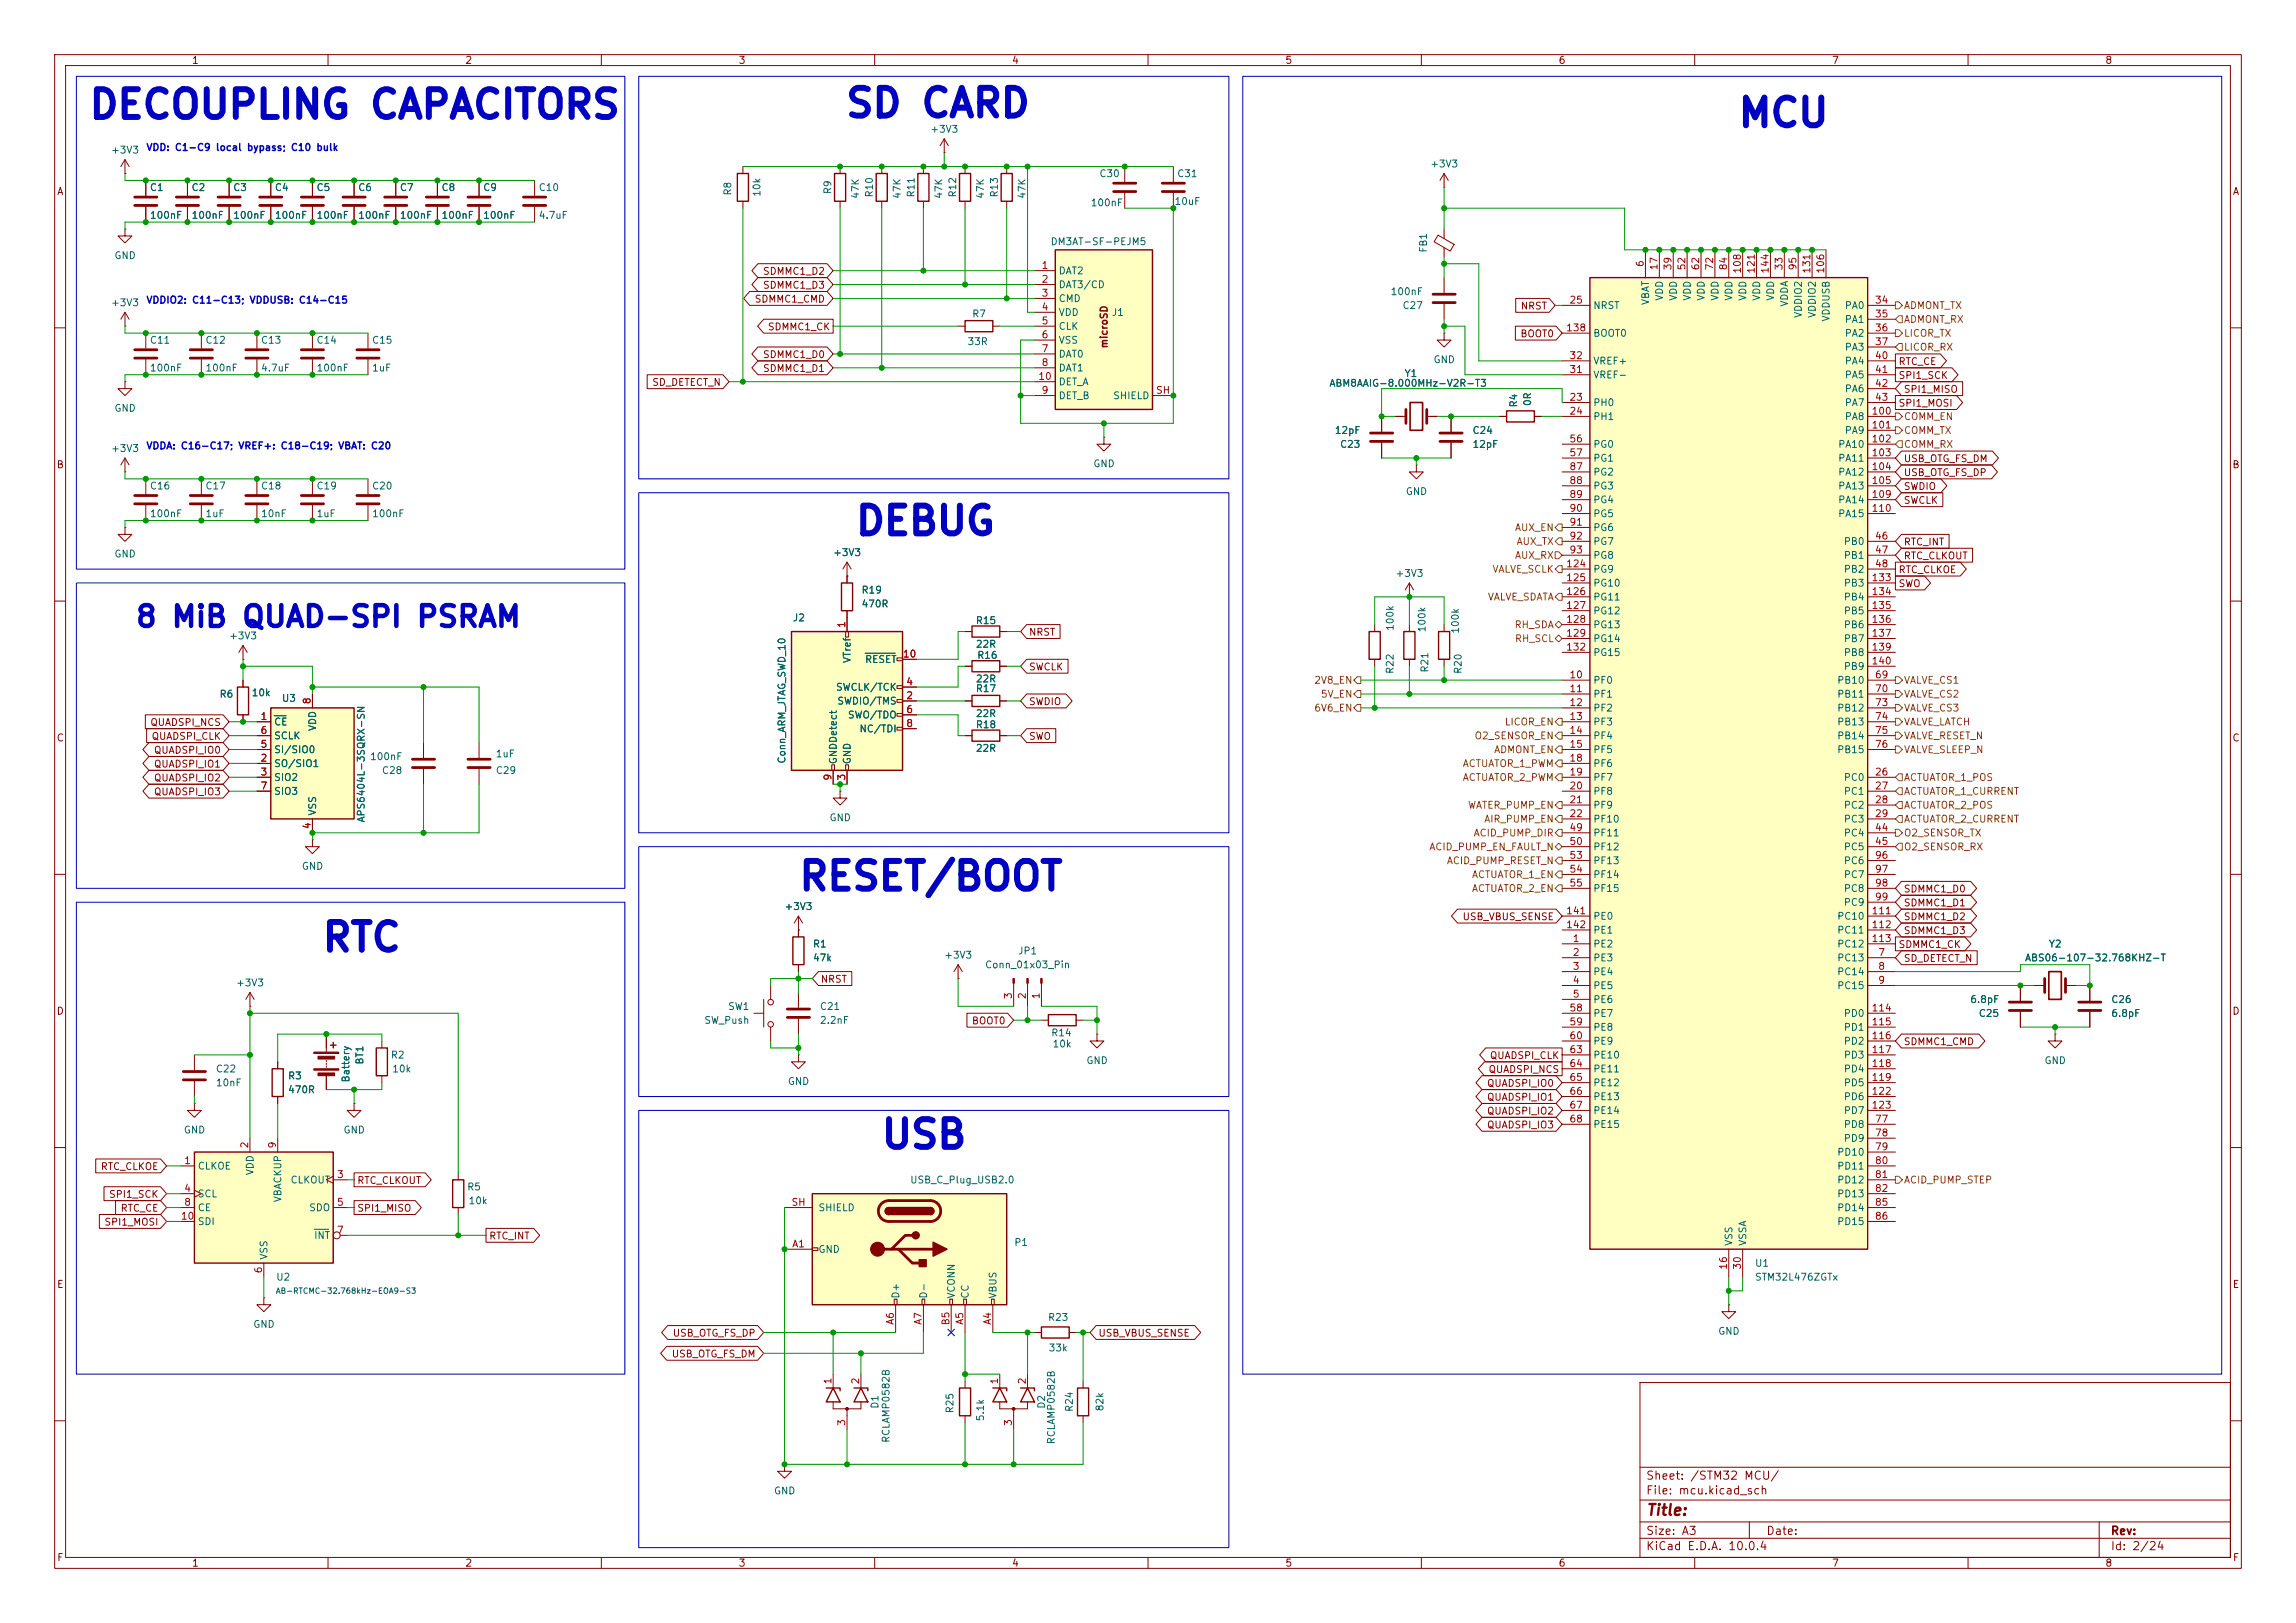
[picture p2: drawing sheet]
<svg xmlns="http://www.w3.org/2000/svg" width="420mm" height="297mm" viewBox="0 0 420 297" stroke-linecap="round" stroke-linejoin="round" font-family="sans-serif">
<defs><g id="words">
<g font-size="5.1" fill="#0000c2">
<text x="16" y="22.9">DECOUPLING CAPACITORS</text>
<text x="154.4" y="22.7">SD CARD</text>
<text x="317.7" y="24.5">MCU</text>
<text x="156.2" y="99.1">DEBUG</text>
<text x="145.9" y="164.2">RESET/BOOT</text>
<text x="58.6" y="175.3">RTC</text>
<text x="160.9" y="211.4">USB</text>
</g>
<text font-size="3.8" fill="#0000c2" x="24.6" y="115.7">8 MiB QUAD-SPI PSRAM</text>
<text font-size="2" fill="#840000" x="301" y="277.8">Title:</text>
<g font-size="1.5" fill="#840000">
<text x="301" y="273.8">File: mcu.kicad_sch</text>
<text x="301" y="271.1">Sheet: /STM32 MCU/</text>
<text x="301" y="281.2">Size: A3</text>
<text x="323" y="281.2">Date:</text>
<text x="386" y="281.2">Rev:</text>
<text x="301" y="284">KiCad E.D.A. 10.0.4</text>
<text x="386" y="284">Id: 2/24</text>
</g>
<g font-size="1.3" fill="#840000">
<text x="35" y="12">1</text>
<text x="85" y="12">2</text>
<text x="135" y="12">3</text>
<text x="185" y="12">4</text>
<text x="235" y="12">5</text>
<text x="285" y="12">6</text>
<text x="335" y="12">7</text>
<text x="385" y="12">8</text>
<text x="10.3" y="36">A</text>
<text x="408.3" y="36">A</text>
<text x="139.5" y="53.1">SDMMC1_D3</text>
<text x="139.5" y="50.6">SDMMC1_D2</text>
<text x="137.9" y="55.7">SDMMC1_CMD</text>
<text x="278.1" y="56.9">NRST</text>
<text x="139.5" y="65.8">SDMMC1_D0</text>
<text x="140.4" y="60.8">SDMMC1_CK</text>
<text x="202.9" y="63.8" transform="rotate(-90 202.9 63.8)">microSD</text>
<text x="278" y="62">BOOT0</text>
<text x="119.2" y="70.9">SD_DETECT_N</text>
<text x="139.5" y="68.4">SDMMC1_D1</text>
<text x="347.2" y="69.6">SPI1_SCK</text>
<text x="347.2" y="67.1">RTC_CE</text>
<text x="347.2" y="74.7">SPI1_MOSI</text>
<text x="348.1" y="72.2">SPI1_MISO</text>
<text x="10.3" y="86">B</text>
<text x="348.1" y="90">SWDIO</text>
<text x="348.1" y="84.9">USB_OTG_FS_DM</text>
<text x="348.1" y="87.4">USB_OTG_FS_DP</text>
<text x="408.2" y="86">B</text>
<text x="348.1" y="92.5">SWCLK</text>
<text x="348.1" y="100.1">RTC_INT</text>
<text x="347.2" y="107.7">SWO</text>
<text x="347.2" y="105.2">RTC_CLKOE</text>
<text x="348.1" y="102.7">RTC_CLKOUT</text>
<text x="188.1" y="116.6">NRST</text>
<text x="188.1" y="123">SWCLK</text>
<text x="188.1" y="129.3">SWDIO</text>
<text x="10.3" y="136">C</text>
<text x="27.4" y="133.1">QUADSPI_NCS</text>
<text x="27.6" y="135.7">QUADSPI_CLK</text>
<text x="188.1" y="135.7">SWO</text>
<text x="408.2" y="136">C</text>
<text x="28.1" y="140.8">QUADSPI_IO1</text>
<text x="28.1" y="138.2">QUADSPI_IO0</text>
<text x="28.1" y="143.3">QUADSPI_IO2</text>
<text x="28.1" y="145.8">QUADSPI_IO3</text>
<text x="348.1" y="163.6">SDMMC1_D0</text>
<text x="348.1" y="166.2">SDMMC1_D1</text>
<text x="267.4" y="168.7">USB_VBUS_SENSE</text>
<text x="347.2" y="173.8">SDMMC1_CK</text>
<text x="348.1" y="168.7">SDMMC1_D2</text>
<text x="348.1" y="171.2">SDMMC1_D3</text>
<text x="348.1" y="176.3">SD_DETECT_N</text>
<text x="10.3" y="186">D</text>
<text x="150" y="180.1">NRST</text>
<text x="408.2" y="186">D</text>
<text x="177.7" y="187.8">BOOT0</text>
<text x="348.1" y="191.6">SDMMC1_CMD</text>
<text x="272.2" y="196.6">QUADSPI_NCS</text>
<text x="272.4" y="194.1">QUADSPI_CLK</text>
<text x="271.9" y="201.7">QUADSPI_IO1</text>
<text x="271.9" y="199.2">QUADSPI_IO0</text>
<text x="271.9" y="206.8">QUADSPI_IO3</text>
<text x="271.9" y="204.3">QUADSPI_IO2</text>
<text x="18.3" y="214.4">RTC_CLKOE</text>
<text x="19.8" y="219.5">SPI1_SCK</text>
<text x="65.2" y="217">RTC_CLKOUT</text>
<text x="19" y="224.6">SPI1_MOSI</text>
<text x="22" y="222">RTC_CE</text>
<text x="65.2" y="222">SPI1_MISO</text>
<text x="89.4" y="227.1">RTC_INT</text>
<text x="10.3" y="236">E</text>
<text x="408.3" y="236">E</text>
<text x="122.9" y="244.9">USB_OTG_FS_DP</text>
<text x="200.8" y="244.9">USB_VBUS_SENSE</text>
<text x="122.8" y="248.7">USB_OTG_FS_DM</text>
<text x="10.3" y="286">F</text>
<text x="35" y="287">1</text>
<text x="85" y="287">2</text>
<text x="135" y="287">3</text>
<text x="185" y="287">4</text>
<text x="235" y="287">5</text>
<text x="285" y="287">6</text>
<text x="335" y="287">7</text>
<text x="385" y="287">8</text>
<text x="408.3" y="286">F</text>
</g>
<g font-size="1.3" fill="#006464">
<text x="20.2" y="28.4">+3V3</text>
<text x="170.1" y="24.6">+3V3</text>
<text x="27.3" y="35.3">C1</text>
<text x="34.9" y="35.3">C2</text>
<text x="42.6" y="35.3">C3</text>
<text x="50.2" y="35.3">C4</text>
<text x="57.8" y="35.3">C5</text>
<text x="65.4" y="35.3">C6</text>
<text x="73" y="35.3">C7</text>
<text x="80.7" y="35.3">C8</text>
<text x="88.3" y="35.3">C9</text>
<text x="98.4" y="35.3">C10</text>
<text x="134.1" y="35.9" transform="rotate(-90 134.1 35.9)">R8</text>
<text x="152.4" y="35.6" transform="rotate(-90 152.4 35.6)">R9</text>
<text x="201" y="32.7">C30</text>
<text x="215.2" y="32.7">C31</text>
<text x="261.5" y="30.9">+3V3</text>
<text x="27.3" y="40.3">100nF</text>
<text x="34.9" y="40.3">100nF</text>
<text x="42.6" y="40.3">100nF</text>
<text x="50.2" y="40.3">100nF</text>
<text x="57.8" y="40.3">100nF</text>
<text x="65.4" y="40.3">100nF</text>
<text x="73" y="40.3">100nF</text>
<text x="80.7" y="40.3">100nF</text>
<text x="88.3" y="40.3">100nF</text>
<text x="98.4" y="40.3">4.7uF</text>
<text x="139.4" y="36.1" transform="rotate(-90 139.4 36.1)">10k</text>
<text x="157.4" y="36.5" transform="rotate(-90 157.4 36.5)">47K</text>
<text x="160" y="36.2" transform="rotate(-90 160 36.2)">R10</text>
<text x="165.1" y="36.5" transform="rotate(-90 165.1 36.5)">47K</text>
<text x="167.6" y="36.2" transform="rotate(-90 167.6 36.2)">R11</text>
<text x="172.7" y="36.5" transform="rotate(-90 172.7 36.5)">47K</text>
<text x="175.2" y="36.2" transform="rotate(-90 175.2 36.2)">R12</text>
<text x="180.3" y="36.5" transform="rotate(-90 180.3 36.5)">47K</text>
<text x="182.8" y="36.2" transform="rotate(-90 182.8 36.2)">R13</text>
<text x="187.9" y="36.5" transform="rotate(-90 187.9 36.5)">47K</text>
<text x="199.4" y="38.1">100nF</text>
<text x="214.7" y="37.8">10uF</text>
<text x="20.8" y="47.7">GND</text>
<text x="192.1" y="45.2">DM3AT-SF-PEJM5</text>
<text x="261.3" y="46.3" transform="rotate(-90 261.3 46.3)">FB1</text>
<text x="193.5" y="50.5">DAT2</text>
<text x="193.5" y="53">DAT3/CD</text>
<text x="20.2" y="56.3">+3V3</text>
<text x="177.7" y="58.4">R7</text>
<text x="193.5" y="55.6">CMD</text>
<text x="193.5" y="58.1">VDD</text>
<text x="203.3" y="58.1">J1</text>
<text x="254.3" y="54.3">100nF</text>
<text x="256.4" y="56.9">C27</text>
<text x="291.3" y="56.9">NRST</text>
<text x="302" y="55.9" transform="rotate(-90 302 55.9)">VBAT</text>
<text x="304.5" y="55.1" transform="rotate(-90 304.5 55.1)">VDD</text>
<text x="307" y="55.1" transform="rotate(-90 307 55.1)">VDD</text>
<text x="309.6" y="55.1" transform="rotate(-90 309.6 55.1)">VDD</text>
<text x="312.1" y="55.1" transform="rotate(-90 312.1 55.1)">VDD</text>
<text x="314.7" y="55.1" transform="rotate(-90 314.7 55.1)">VDD</text>
<text x="317.2" y="55.1" transform="rotate(-90 317.2 55.1)">VDD</text>
<text x="319.7" y="55.1" transform="rotate(-90 319.7 55.1)">VDD</text>
<text x="322.3" y="55.1" transform="rotate(-90 322.3 55.1)">VDD</text>
<text x="324.8" y="55.1" transform="rotate(-90 324.8 55.1)">VDD</text>
<text x="327.4" y="56.2" transform="rotate(-90 327.4 56.2)">VDDA</text>
<text x="329.9" y="58.3" transform="rotate(-90 329.9 58.3)">VDDIO2</text>
<text x="332.4" y="58.3" transform="rotate(-90 332.4 58.3)">VDDIO2</text>
<text x="335" y="58.9" transform="rotate(-90 335 58.9)">VDDUSB</text>
<text x="337.4" y="56.9">PA0</text>
<text x="337.4" y="59.4">PA1</text>
<text x="27.3" y="63.2">C11</text>
<text x="37.5" y="63.2">C12</text>
<text x="47.6" y="63.2">C13</text>
<text x="57.8" y="63.2">C14</text>
<text x="68" y="63.2">C15</text>
<text x="176.9" y="63.5">33R</text>
<text x="193.5" y="60.7">CLK</text>
<text x="193.5" y="63.2">VSS</text>
<text x="193.5" y="65.7">DAT0</text>
<text x="291.3" y="61.9">BOOT0</text>
<text x="337.4" y="61.9">PA2</text>
<text x="337.4" y="64.5">PA3</text>
<text x="27.3" y="68.3">100nF</text>
<text x="37.5" y="68.3">100nF</text>
<text x="47.6" y="68.3">4.7uF</text>
<text x="57.8" y="68.3">100nF</text>
<text x="68" y="68.3">1uF</text>
<text x="193.5" y="68.3">DAT1</text>
<text x="193.5" y="70.8">DET_A</text>
<text x="243.1" y="71.1">ABM8AAIG-8.000MHz-V2R-T3</text>
<text x="256.8" y="69.3">Y1</text>
<text x="262.1" y="66.8">GND</text>
<text x="291.3" y="69.6">VREF-</text>
<text x="291.3" y="67">VREF+</text>
<text x="337.4" y="67">PA4</text>
<text x="337.4" y="69.6">PA5</text>
<text x="20.8" y="75.6">GND</text>
<text x="193.5" y="73.4">DET_B</text>
<text x="203.5" y="73.4">SHIELD</text>
<text x="277.8" y="74.7" transform="rotate(-90 277.8 74.7)">R4</text>
<text x="280.4" y="74.4" transform="rotate(-90 280.4 74.4)">0R</text>
<text x="291.3" y="74.6">PH0</text>
<text x="291.3" y="77.2">PH1</text>
<text x="337.4" y="72.1">PA6</text>
<text x="337.4" y="74.6">PA7</text>
<text x="337.4" y="77.2">PA8</text>
<text x="20.2" y="83">+3V3</text>
<text x="244.1" y="79.7">12pF</text>
<text x="245" y="82.3">C23</text>
<text x="269.2" y="79.7">C24</text>
<text x="269.2" y="82.3">12pF</text>
<text x="291.3" y="82.3">PG0</text>
<text x="336.1" y="82.3">PA10</text>
<text x="337.4" y="79.7">PA9</text>
<text x="27.3" y="89.9">C16</text>
<text x="37.5" y="89.9">C17</text>
<text x="47.6" y="89.9">C18</text>
<text x="57.8" y="89.9">C19</text>
<text x="68" y="89.9">C20</text>
<text x="199.9" y="85.8">GND</text>
<text x="291.3" y="84.8">PG1</text>
<text x="291.3" y="87.3">PG2</text>
<text x="291.3" y="89.9">PG3</text>
<text x="336.1" y="84.8">PA11</text>
<text x="336.1" y="87.3">PA12</text>
<text x="336.1" y="89.9">PA13</text>
<text x="27.3" y="95">100nF</text>
<text x="37.5" y="95">1uF</text>
<text x="47.6" y="95">10nF</text>
<text x="57.8" y="95">1uF</text>
<text x="68" y="95">100nF</text>
<text x="257" y="90.9">GND</text>
<text x="291.3" y="92.4">PG4</text>
<text x="291.3" y="95">PG5</text>
<text x="336.1" y="92.4">PA14</text>
<text x="336.1" y="95">PA15</text>
<text x="291.3" y="97.5">PG6</text>
<text x="291.3" y="100">PG7</text>
<text x="337.2" y="100">PB0</text>
<text x="20.8" y="102.3">GND</text>
<text x="152.3" y="102.1">+3V3</text>
<text x="255.2" y="105.9">+3V3</text>
<text x="291.3" y="102.6">PG8</text>
<text x="291.3" y="105.1">PG9</text>
<text x="291.3" y="107.7">PG10</text>
<text x="337.2" y="102.6">PB1</text>
<text x="337.2" y="105.1">PB2</text>
<text x="337.2" y="107.7">PB3</text>
<text x="157.5" y="111.5">470R</text>
<text x="157.5" y="108.9">R19</text>
<text x="291.3" y="110.2">PG11</text>
<text x="291.3" y="112.7">PG12</text>
<text x="337.2" y="110.2">PB4</text>
<text x="337.2" y="112.7">PB5</text>
<text x="41.8" y="117.3">+3V3</text>
<text x="144.9" y="114">J2</text>
<text x="178.4" y="114.5">R15</text>
<text x="178.4" y="118.8">22R</text>
<text x="255.2" y="115.6" transform="rotate(-90 255.2 115.6)">100k</text>
<text x="261.1" y="115.8" transform="rotate(-90 261.1 115.8)">100k</text>
<text x="267.2" y="116.1" transform="rotate(-90 267.2 116.1)">100k</text>
<text x="291.3" y="115.3">PG13</text>
<text x="291.3" y="117.8">PG14</text>
<text x="337.2" y="115.3">PB6</text>
<text x="337.2" y="117.8">PB7</text>
<text x="155.9" y="121.4" transform="rotate(-90 155.9 121.4)">VTref</text>
<text x="158.1" y="121.6">RESET</text>
<text x="178.4" y="125.2">22R</text>
<text x="178.6" y="120.9">R16</text>
<text x="255.2" y="123.4" transform="rotate(-90 255.2 123.4)">R22</text>
<text x="261.6" y="123.2" transform="rotate(-90 261.6 123.2)">R21</text>
<text x="267.7" y="123.4" transform="rotate(-90 267.7 123.4)">R20</text>
<text x="291.3" y="125.4">PF0</text>
<text x="291.3" y="120.4">PG15</text>
<text x="336" y="125.4">PB10</text>
<text x="337.2" y="120.4">PB8</text>
<text x="337.2" y="122.9">PB9</text>
<text x="40.1" y="128">R6</text>
<text x="45.9" y="127.7">10k</text>
<text x="51.5" y="128.7">U3</text>
<text x="152.8" y="126.7">SWCLK/TCK</text>
<text x="153.1" y="129.2">SWDIO/TMS</text>
<text x="155" y="131.8">SWO/TDO</text>
<text x="178.4" y="127">R17</text>
<text x="178.4" y="131.5">22R</text>
<text x="291.3" y="128">PF1</text>
<text x="291.3" y="130.5">PF2</text>
<text x="336" y="128">PB11</text>
<text x="336" y="130.5">PB12</text>
<text x="50" y="133.1">CE</text>
<text x="50" y="135.6">SCLK</text>
<text x="58.1" y="133.9" transform="rotate(-90 58.1 133.9)">VDD</text>
<text x="157.1" y="134.3">NC/TDI</text>
<text x="178.4" y="133.6">R18</text>
<text x="178.4" y="137.9">22R</text>
<text x="291.3" y="133.1">PF3</text>
<text x="291.3" y="135.6">PF4</text>
<text x="336" y="133.1">PB13</text>
<text x="336" y="135.6">PB14</text>
<text x="50" y="140.7">SO/SIO1</text>
<text x="50" y="143.2">SIO2</text>
<text x="50" y="138.1">SI/SIO0</text>
<text x="67.6" y="139.4">100nF</text>
<text x="69.8" y="141.9">C28</text>
<text x="90.6" y="138.9">1uF</text>
<text x="90.6" y="141.9">C29</text>
<text x="144" y="139.8" transform="rotate(-90 144 139.8)">Conn_ARM_JTAG_SWD_10</text>
<text x="153.4" y="140" transform="rotate(-90 153.4 140)">GNDDetect</text>
<text x="155.9" y="140" transform="rotate(-90 155.9 140)">GND</text>
<text x="291.3" y="138.1">PF5</text>
<text x="291.3" y="140.7">PF6</text>
<text x="291.3" y="143.2">PF7</text>
<text x="336" y="138.1">PB15</text>
<text x="337.2" y="143.2">PC0</text>
<text x="50" y="145.8">SIO3</text>
<text x="58.1" y="149.4" transform="rotate(-90 58.1 149.4)">VSS</text>
<text x="291.3" y="145.8">PF8</text>
<text x="291.3" y="148.3">PF9</text>
<text x="337.2" y="145.8">PC1</text>
<text x="337.2" y="148.3">PC2</text>
<text x="67" y="150.6" transform="rotate(-90 67 150.6)">APS6404L-3SQRX-SN</text>
<text x="151.6" y="150.6">GND</text>
<text x="291.3" y="150.8">PF10</text>
<text x="291.3" y="153.4">PF11</text>
<text x="291.3" y="155.9">PF12</text>
<text x="337.2" y="150.8">PC3</text>
<text x="337.2" y="153.4">PC4</text>
<text x="337.2" y="155.9">PC5</text>
<text x="55.1" y="159.5">GND</text>
<text x="291.3" y="158.5">PF13</text>
<text x="291.3" y="161">PF14</text>
<text x="337.2" y="158.5">PC6</text>
<text x="337.2" y="161">PC7</text>
<text x="143.4" y="166.8">+3V3</text>
<text x="291.3" y="163.5">PF15</text>
<text x="337.2" y="163.5">PC8</text>
<text x="337.2" y="166.1">PC9</text>
<text x="148.6" y="173.7">R1</text>
<text x="291.3" y="173.7">PE2</text>
<text x="291.3" y="168.6">PE0</text>
<text x="291.3" y="171.2">PE1</text>
<text x="336" y="168.6">PC10</text>
<text x="336" y="171.2">PC11</text>
<text x="336" y="173.7">PC12</text>
<text x="374.7" y="173.7">Y2</text>
<text x="148.6" y="176.2">47k</text>
<text x="172.6" y="175.7">+3V3</text>
<text x="180.1" y="177.5">Conn_01x03_Pin</text>
<text x="186.1" y="175">JP1</text>
<text x="291.3" y="176.2">PE3</text>
<text x="291.3" y="178.8">PE4</text>
<text x="336" y="176.2">PC13</text>
<text x="336" y="178.8">PC14</text>
<text x="370.3" y="176.2">ABS06-107-32.768KHZ-T</text>
<text x="43.1" y="180.8">+3V3</text>
<text x="133.1" y="185.1">SW1</text>
<text x="149.9" y="185.1">C21</text>
<text x="291.3" y="181.3">PE5</text>
<text x="291.3" y="183.9">PE6</text>
<text x="336" y="181.3">PC15</text>
<text x="360.3" y="183.9">6.8pF</text>
<text x="386.1" y="183.9">C26</text>
<text x="128.7" y="187.7">SW_Push</text>
<text x="149.9" y="187.7">2.2nF</text>
<text x="192.2" y="189.9">R14</text>
<text x="192.4" y="192">10k</text>
<text x="291.3" y="186.4">PE7</text>
<text x="291.3" y="188.9">PE8</text>
<text x="291.3" y="191.5">PE9</text>
<text x="337.2" y="186.4">PD0</text>
<text x="337.2" y="188.9">PD1</text>
<text x="337.2" y="191.5">PD2</text>
<text x="361.9" y="186.4">C25</text>
<text x="386.1" y="186.4">6.8pF</text>
<text x="39.4" y="196.6">C22</text>
<text x="52.6" y="197.8">R3</text>
<text x="66.8" y="194.9" transform="rotate(-90 66.8 194.9)">BT1</text>
<text x="71.4" y="194">R2</text>
<text x="71.6" y="196.6">10k</text>
<text x="198.6" y="195">GND</text>
<text x="291.3" y="194">PE10</text>
<text x="291.3" y="196.6">PE11</text>
<text x="337.2" y="194">PD3</text>
<text x="337.2" y="196.6">PD4</text>
<text x="373.9" y="195">GND</text>
<text x="39.4" y="199.1">10nF</text>
<text x="52.6" y="200.4">470R</text>
<text x="64.2" y="198.2" transform="rotate(-90 64.2 198.2)">Battery</text>
<text x="144" y="198.8">GND</text>
<text x="291.3" y="199.1">PE12</text>
<text x="291.3" y="201.6">PE13</text>
<text x="337.2" y="199.1">PD5</text>
<text x="337.2" y="201.6">PD6</text>
<text x="33.5" y="207.7">GND</text>
<text x="62.7" y="207.7">GND</text>
<text x="291.3" y="204.2">PE14</text>
<text x="291.3" y="206.7">PE15</text>
<text x="337.2" y="206.7">PD8</text>
<text x="337.2" y="209.3">PD9</text>
<text x="337.2" y="204.2">PD7</text>
<text x="36.1" y="214.3">CLKOE</text>
<text x="46.7" y="215.2" transform="rotate(-90 46.7 215.2)">VDD</text>
<text x="336" y="211.8">PD10</text>
<text x="336" y="214.3">PD11</text>
<text x="36.1" y="219.4">SCL</text>
<text x="36.1" y="222">CE</text>
<text x="51.8" y="220.1" transform="rotate(-90 51.8 220.1)">VBACKUP</text>
<text x="53.1" y="216.9">CLKOUT</text>
<text x="56.4" y="222">SDO</text>
<text x="85.4" y="218.1">R5</text>
<text x="85.6" y="220.7">10k</text>
<text x="149.6" y="222">SHIELD</text>
<text x="166.4" y="216.9">USB_C_Plug_USB2.0</text>
<text x="336" y="216.9">PD12</text>
<text x="336" y="219.4">PD13</text>
<text x="336" y="222">PD14</text>
<text x="36.1" y="224.5">SDI</text>
<text x="57.3" y="227">INT</text>
<text x="336" y="224.5">PD15</text>
<text x="49.2" y="230.6" transform="rotate(-90 49.2 230.6)">VSS</text>
<text x="149.6" y="229.6">GND</text>
<text x="185.4" y="228.3">P1</text>
<text x="317.2" y="228.1" transform="rotate(-90 317.2 228.1)">VSS</text>
<text x="319.7" y="228.1" transform="rotate(-90 319.7 228.1)">VSSA</text>
<text x="320.9" y="232.1">U1</text>
<text x="50.4" y="234.7">U2</text>
<text x="164.8" y="237.7" transform="rotate(-90 164.8 237.7)">D+</text>
<text x="169.9" y="237.7" transform="rotate(-90 169.9 237.7)">D-</text>
<text x="175" y="237.7" transform="rotate(-90 175 237.7)">VCONN</text>
<text x="177.5" y="237.7" transform="rotate(-90 177.5 237.7)">CC</text>
<text x="182.6" y="237.7" transform="rotate(-90 182.6 237.7)">VBUS</text>
<text x="320.9" y="234.7">STM32L476ZGTx</text>
<text x="46.2" y="243.3">GND</text>
<text x="191.6" y="242">R23</text>
<text x="314.2" y="244.6">GND</text>
<text x="191.7" y="247.6">33k</text>
<text x="161" y="257.9" transform="rotate(-90 161 257.9)">D1</text>
<text x="191.5" y="257.9" transform="rotate(-90 191.5 257.9)">D2</text>
<text x="174.7" y="258.7" transform="rotate(-90 174.7 258.7)">R25</text>
<text x="180.3" y="260.2" transform="rotate(-90 180.3 260.2)">5.1k</text>
<text x="196.6" y="258.5" transform="rotate(-90 196.6 258.5)">R24</text>
<text x="202.1" y="258.4" transform="rotate(-90 202.1 258.4)">82k</text>
<text x="163" y="264.1" transform="rotate(-90 163 264.1)">RCLAMP0582B</text>
<text x="193.2" y="264.4" transform="rotate(-90 193.2 264.4)">RCLAMP0582B</text>
<text x="141.5" y="273.8">GND</text>
</g>
<g font-size="1.3" fill="#0000c2">
<text x="26.7" y="27.9">VDD: C1-C9 local bypass; C10 bulk</text>
<text x="26.7" y="55.9">VDDIO2: C11-C13; VDDUSB: C14-C15</text>
<text x="26.7" y="82.5">VDDA: C16-C17; VREF+: C18-C19; VBAT: C20</text>
</g>
<g font-size="1.3" fill="#a90000">
<text x="190.4" y="49.5">1</text>
<text x="190.4" y="52">2</text>
<text x="301" y="49" transform="rotate(-90 301 49)">6</text>
<text x="303.5" y="49.6" transform="rotate(-90 303.5 49.6)">17</text>
<text x="306" y="49.6" transform="rotate(-90 306 49.6)">39</text>
<text x="308.6" y="49.6" transform="rotate(-90 308.6 49.6)">52</text>
<text x="311.1" y="49.6" transform="rotate(-90 311.1 49.6)">62</text>
<text x="313.7" y="49.6" transform="rotate(-90 313.7 49.6)">72</text>
<text x="316.2" y="49.6" transform="rotate(-90 316.2 49.6)">84</text>
<text x="318.7" y="50.2" transform="rotate(-90 318.7 50.2)">108</text>
<text x="321.3" y="50.2" transform="rotate(-90 321.3 50.2)">121</text>
<text x="323.8" y="50.2" transform="rotate(-90 323.8 50.2)">144</text>
<text x="326.4" y="49.6" transform="rotate(-90 326.4 49.6)">33</text>
<text x="328.9" y="49.6" transform="rotate(-90 328.9 49.6)">95</text>
<text x="331.4" y="50.2" transform="rotate(-90 331.4 50.2)">131</text>
<text x="334" y="50.2" transform="rotate(-90 334 50.2)">106</text>
<text x="190.4" y="54.6">3</text>
<text x="190.4" y="57.1">4</text>
<text x="190.4" y="59.7">5</text>
<text x="287" y="55.9">25</text>
<text x="342.9" y="55.9">34</text>
<text x="342.9" y="58.4">35</text>
<text x="190.4" y="62.2">6</text>
<text x="190.4" y="64.7">7</text>
<text x="286.4" y="60.9">138</text>
<text x="342.9" y="60.9">36</text>
<text x="342.9" y="63.5">37</text>
<text x="189.8" y="69.8">10</text>
<text x="190.4" y="67.3">8</text>
<text x="287" y="68.6">31</text>
<text x="287" y="66">32</text>
<text x="342.9" y="66">40</text>
<text x="342.9" y="68.6">41</text>
<text x="342.9" y="71.1">42</text>
<text x="190.4" y="72.4">9</text>
<text x="211.4" y="72.4">SH</text>
<text x="287" y="73.6">23</text>
<text x="287" y="76.2">24</text>
<text x="342.3" y="76.2">100</text>
<text x="342.9" y="73.6">43</text>
<text x="287" y="81.3">56</text>
<text x="287" y="83.8">57</text>
<text x="342.3" y="78.7">101</text>
<text x="342.3" y="81.3">102</text>
<text x="342.3" y="83.8">103</text>
<text x="287" y="86.3">87</text>
<text x="287" y="88.9">88</text>
<text x="342.3" y="86.3">104</text>
<text x="342.3" y="88.9">105</text>
<text x="287" y="91.4">89</text>
<text x="287" y="94">90</text>
<text x="342.3" y="91.4">109</text>
<text x="342.3" y="94">110</text>
<text x="287" y="96.5">91</text>
<text x="287" y="99">92</text>
<text x="287" y="101.6">93</text>
<text x="342.9" y="99">46</text>
<text x="342.9" y="101.6">47</text>
<text x="286.4" y="104.1">124</text>
<text x="286.4" y="106.7">125</text>
<text x="342.3" y="106.7">133</text>
<text x="342.9" y="104.1">48</text>
<text x="286.4" y="109.2">126</text>
<text x="286.4" y="111.7">127</text>
<text x="342.3" y="109.2">134</text>
<text x="342.3" y="111.7">135</text>
<text x="154.9" y="115" transform="rotate(-90 154.9 115)">1</text>
<text x="286.4" y="114.3">128</text>
<text x="286.4" y="116.8">129</text>
<text x="286.4" y="119.4">132</text>
<text x="342.3" y="114.3">136</text>
<text x="342.3" y="116.8">137</text>
<text x="342.3" y="119.4">139</text>
<text x="165.1" y="120.6">10</text>
<text x="165.7" y="125.7">4</text>
<text x="287" y="124.4">10</text>
<text x="342.3" y="121.9">140</text>
<text x="342.9" y="124.4">69</text>
<text x="57.1" y="129" transform="rotate(-90 57.1 129)">8</text>
<text x="165.7" y="128.2">2</text>
<text x="165.7" y="130.8">6</text>
<text x="287" y="127">11</text>
<text x="287" y="129.5">12</text>
<text x="342.9" y="127">70</text>
<text x="342.9" y="129.5">73</text>
<text x="47.6" y="132.1">1</text>
<text x="47.6" y="137.1">5</text>
<text x="47.6" y="134.6">6</text>
<text x="165.7" y="133.3">8</text>
<text x="287" y="132.1">13</text>
<text x="287" y="134.6">14</text>
<text x="287" y="137.1">15</text>
<text x="342.9" y="132.1">74</text>
<text x="342.9" y="134.6">75</text>
<text x="342.9" y="137.1">76</text>
<text x="47.6" y="139.7">2</text>
<text x="47.6" y="142.2">3</text>
<text x="152.4" y="142.9" transform="rotate(-90 152.4 142.9)">9</text>
<text x="154.9" y="142.9" transform="rotate(-90 154.9 142.9)">3</text>
<text x="287" y="139.7">18</text>
<text x="287" y="142.2">19</text>
<text x="342.9" y="142.2">26</text>
<text x="47.6" y="144.8">7</text>
<text x="287" y="144.8">20</text>
<text x="287" y="147.3">21</text>
<text x="287" y="149.8">22</text>
<text x="342.9" y="144.8">27</text>
<text x="342.9" y="147.3">28</text>
<text x="342.9" y="149.8">29</text>
<text x="57.1" y="151.8" transform="rotate(-90 57.1 151.8)">4</text>
<text x="287" y="152.4">49</text>
<text x="287" y="154.9">50</text>
<text x="342.9" y="152.4">44</text>
<text x="342.9" y="154.9">45</text>
<text x="287" y="157.5">53</text>
<text x="287" y="160">54</text>
<text x="342.9" y="157.5">96</text>
<text x="342.9" y="160">97</text>
<text x="286.4" y="167.6">141</text>
<text x="287" y="162.5">55</text>
<text x="342.3" y="167.6">111</text>
<text x="342.9" y="162.5">98</text>
<text x="342.9" y="165.1">99</text>
<text x="286.4" y="170.2">142</text>
<text x="287.6" y="172.7">1</text>
<text x="342.3" y="170.2">112</text>
<text x="342.3" y="172.7">113</text>
<text x="287.6" y="175.2">2</text>
<text x="287.6" y="177.8">3</text>
<text x="343.5" y="175.2">7</text>
<text x="343.5" y="177.8">8</text>
<text x="185.4" y="183" transform="rotate(-90 185.4 183)">3</text>
<text x="187.9" y="183" transform="rotate(-90 187.9 183)">2</text>
<text x="190.5" y="183" transform="rotate(-90 190.5 183)">1</text>
<text x="287" y="185.4">58</text>
<text x="287.6" y="180.3">4</text>
<text x="287.6" y="182.9">5</text>
<text x="342.3" y="185.4">114</text>
<text x="343.5" y="180.3">9</text>
<text x="287" y="187.9">59</text>
<text x="287" y="190.5">60</text>
<text x="342.3" y="187.9">115</text>
<text x="342.3" y="190.5">116</text>
<text x="287" y="193">63</text>
<text x="287" y="195.6">64</text>
<text x="342.3" y="193">117</text>
<text x="342.3" y="195.6">118</text>
<text x="287" y="198.1">65</text>
<text x="287" y="200.6">66</text>
<text x="287" y="203.2">67</text>
<text x="342.3" y="198.1">119</text>
<text x="342.3" y="200.6">122</text>
<text x="342.3" y="203.2">123</text>
<text x="287" y="205.7">68</text>
<text x="342.9" y="205.7">77</text>
<text x="342.9" y="208.3">78</text>
<text x="33.6" y="213.3">1</text>
<text x="45.7" y="210.3" transform="rotate(-90 45.7 210.3)">2</text>
<text x="50.8" y="210.3" transform="rotate(-90 50.8 210.3)">9</text>
<text x="61.5" y="215.9">3</text>
<text x="342.9" y="210.8">79</text>
<text x="342.9" y="213.3">80</text>
<text x="342.9" y="215.9">81</text>
<text x="33.6" y="218.4">4</text>
<text x="33.6" y="221">8</text>
<text x="61.5" y="221">5</text>
<text x="144.7" y="221">SH</text>
<text x="342.9" y="218.4">82</text>
<text x="342.9" y="221">85</text>
<text x="33" y="223.5">10</text>
<text x="61.5" y="226">7</text>
<text x="342.9" y="223.5">86</text>
<text x="48.2" y="233.1" transform="rotate(-90 48.2 233.1)">6</text>
<text x="144.8" y="228.6">A1</text>
<text x="316.2" y="232.5" transform="rotate(-90 316.2 232.5)">16</text>
<text x="318.7" y="232.5" transform="rotate(-90 318.7 232.5)">30</text>
<text x="163.8" y="242.6" transform="rotate(-90 163.8 242.6)">A6</text>
<text x="168.9" y="242.6" transform="rotate(-90 168.9 242.6)">A7</text>
<text x="174" y="242.6" transform="rotate(-90 174 242.6)">B5</text>
<text x="176.5" y="242.6" transform="rotate(-90 176.5 242.6)">A5</text>
<text x="181.6" y="242.6" transform="rotate(-90 181.6 242.6)">A4</text>
<text x="152.4" y="253.4" transform="rotate(-90 152.4 253.4)">1</text>
<text x="157.5" y="253.4" transform="rotate(-90 157.5 253.4)">2</text>
<text x="182.9" y="253.4" transform="rotate(-90 182.9 253.4)">1</text>
<text x="187.9" y="253.4" transform="rotate(-90 187.9 253.4)">2</text>
<text x="154.9" y="261.1" transform="rotate(-90 154.9 261.1)">3</text>
<text x="185.4" y="261.1" transform="rotate(-90 185.4 261.1)">3</text>
</g>
<g font-size="1.3" fill="#725600">
<text x="348.2" y="59.4">ADMONT_RX</text>
<text x="348.2" y="56.9">ADMONT_TX</text>
<text x="348.2" y="61.9">LICOR_TX</text>
<text x="348.2" y="64.5">LICOR_RX</text>
<text x="348.2" y="77.2">COMM_EN</text>
<text x="348.2" y="79.7">COMM_TX</text>
<text x="348.2" y="82.3">COMM_RX</text>
<text x="277" y="97.5">AUX_EN</text>
<text x="277.3" y="100">AUX_TX</text>
<text x="272.9" y="105.1">VALVE_SCLK</text>
<text x="277" y="102.6">AUX_RX</text>
<text x="272.1" y="110.2">VALVE_SDATA</text>
<text x="277" y="115.3">RH_SDA</text>
<text x="277" y="117.8">RH_SCL</text>
<text x="240.3" y="125.4">2V8_EN</text>
<text x="348.2" y="125.4">VALVE_CS1</text>
<text x="240.3" y="130.5">6V6_EN</text>
<text x="241.5" y="128">5V_EN</text>
<text x="348.2" y="128">VALVE_CS2</text>
<text x="348.2" y="130.5">VALVE_CS3</text>
<text x="269.6" y="135.6">O2_SENSOR_EN</text>
<text x="275.1" y="133.1">LICOR_EN</text>
<text x="348.2" y="133.1">VALVE_LATCH</text>
<text x="348.2" y="135.6">VALVE_RESET_N</text>
<text x="267.5" y="140.7">ACTUATOR_1_PWM</text>
<text x="267.5" y="143.2">ACTUATOR_2_PWM</text>
<text x="273.2" y="138.1">ADMONT_EN</text>
<text x="348.2" y="138.1">VALVE_SLEEP_N</text>
<text x="348.2" y="143.2">ACTUATOR_1_POS</text>
<text x="268.4" y="148.3">WATER_PUMP_EN</text>
<text x="348.2" y="148.3">ACTUATOR_2_POS</text>
<text x="348.2" y="145.8">ACTUATOR_1_CURRENT</text>
<text x="261.3" y="155.9">ACID_PUMP_EN_FAULT_N</text>
<text x="269.5" y="153.4">ACID_PUMP_DIR</text>
<text x="271.4" y="150.8">AIR_PUMP_EN</text>
<text x="348.2" y="150.8">ACTUATOR_2_CURRENT</text>
<text x="348.2" y="153.4">O2_SENSOR_TX</text>
<text x="348.2" y="155.9">O2_SENSOR_RX</text>
<text x="264.6" y="158.5">ACID_PUMP_RESET_N</text>
<text x="269.1" y="161">ACTUATOR_1_EN</text>
<text x="269.1" y="163.5">ACTUATOR_2_EN</text>
<text x="348.2" y="216.9">ACID_PUMP_STEP</text>
</g>
<text font-size="1" fill="#006464" x="50.4" y="237">AB-RTCMC-32.768kHz-EOA9-S3</text>
</g></defs>
<g fill="none" stroke="#840000" stroke-width=".18">
<path d="M10 10h400v277h-400zM12 12h396v273h-396zM60 10v2M110 10v2M160 10v2M210 10v2M260 10v2M310 10v2M360 10v2M41.9 33v2.8M41.9 37.8v2.8M168.9 30.5v1.3"/>
<path d="M168.9 36.8v1.3M10 60h2M408 60h2M10 110h2M408 110h2M10 160h2M408 160h2M146 170.2h.1M146 167.6l-.7 1.3M146 167.6l.8 1.3M146 167.6v2.6M175.3 179.1h.1"/>
<path d="M175.3 176.5l-.8 1.3M175.3 176.5l.7 1.3M175.3 176.5v2.6M10 210h2M408 210h2M182.9 256.5v1.3h5.1v-1.3M182.9 251.5v2.5M185.4 257.8v3.8M188 251.5v2.5M198.1 252.7v1.3M198.1 259.1v1.2M300 253h108v32h-108z"/>
<path d="M10 260h2M300 278.5h108M300 274.5h108M300 268.5h108M320 278.5v3M384 278.5v6.5M408 260h2M60 285v2M110 285v2M160 285v2M210 285v2M260 285v2"/>
<path d="M300 281.5h108M310 285v2M360 285v2"/>
</g>
<path d="M167.9 31.8h2v5h-2zM181.6 254h2.5v.5M182.9 254l1.2 2.5h-2.5zM186.7 254h2.5v.5M188 254l1.2 2.5h-2.5zM197.1 254h2v5.1h-2z" fill="none" stroke="#840000" stroke-width=".25"/>
<path d="M39.9 36.1h4M39.9 37.6h4" fill="none" stroke="#840000" stroke-width=".51"/>
<circle cx="185.4" cy="257.8" r=".25" fill="#840000" stroke="#840000" stroke-width=".18"/>
<path d="M144.8 115.6h20.3v25.4h-20.3z" fill="#ffffc2"/>
<path d="M144.8 115.6h20.3v25.4h-20.3z" fill="none" stroke="#840000" stroke-width=".25"/>
<g fill="none" stroke="#840000" stroke-width=".18">
<path d="M201.9 80v1.3h1.3l-1.3 1.3-1.2-1.3h1.2M201.9 80h.1M154.7 115.6h.5v1h-.5zM154.9 113v2.6M152.1 140h.6v1h-.6zM154.7 140h.5v1h-.5zM164.1 125.5h1v.5h-1zM164.1 120.4h1v.5h-1zM164.1 128h1v.5h-1zM164.1 130.6h1v.5h-1zM164.1 133.1h1v.5h-1zM165.1 128.3h2.5"/>
<path d="M165.1 125.7h2.5M165.1 130.8h2.5M165.1 133.4h2.5M165.1 120.7h2.5M152.4 141v2.5M154.9 141v2.5"/>
</g>
<path d="M158.3 119.5h5.5" fill="none" stroke="#006464" stroke-width=".18"/>
<path d="M193 45.7h17.8v29.2h-17.8z" fill="#ffffc2"/>
<path d="M193 45.7h17.8v29.2h-17.8z" fill="none" stroke="#840000" stroke-width=".25"/>
<g fill="none" stroke="#840000" stroke-width=".18">
<path d="M172.7 27.9h.1M172.7 25.4l-.7 1.3M172.7 25.4l.8 1.3M172.7 25.4v2.5M189.2 49.5h3.8M189.2 52.1h3.8M189.2 54.6h3.8M189.2 57.2h3.8M189.2 59.7h3.8M189.2 62.2h3.8M189.2 64.8h3.8M189.2 67.3h3.8"/>
<path d="M189.2 72.4h3.8M189.2 69.9h3.8M210.8 72.4h3.8M146 193v1.3h1.3l-1.3 1.3-1.2-1.3h1.2M146 193h.1M146 181.6v2.8M146 186.4v2.8M35.6 201.9v1.3h1.2l-1.2 1.3-1.3-1.3h1.3M35.6 201.9h.1M48.3 237.5v1.3h1.2l-1.2 1.2-1.3-1.2h1.3M48.3 237.5h.1"/>
</g>
<path d="M144 186.2h4.1M144 184.7h4.1" fill="none" stroke="#840000" stroke-width=".51"/>
<path d="M35.6 210.8h25.4v20.3h-25.4z" fill="#ffffc2"/>
<path d="M134.9 31.8h2v5h-2zM152.7 31.8h2v5h-2zM175.5 31.8h2v5h-2zM49.8 195.6h2v5.1h-2zM60.5 191.3h1M61 190.8v1M68.8 191.8h2.1v5.1h-2.1zM35.6 210.8h25.4v20.3h-25.4zM82.8 215.9h2v5.1h-2zM175.5 254h2v5.1h-2z" fill="none" stroke="#840000" stroke-width=".25"/>
<g fill="none" stroke="#840000" stroke-width=".18">
<path d="M80 33v2.8M80 37.8v2.8M135.9 30.5v1.3M135.9 36.8v1.3M153.7 30.5v1.3M153.7 36.8v1.3M176.5 30.5v1.3M176.5 36.8v1.3M205.7 30.5v2.8M205.7 35.3v2.8M214.6 30.5v2.8M214.6 35.3v2.8"/>
<path d="M36.8 87.6v2.8M36.8 92.5v2.8M154.9 105.4h.1M154.9 102.9l-.7 1.2M154.9 102.9l.8 1.2M154.9 102.9v2.5M153.7 144.8v1.3h1.2l-1.2 1.2-1.3-1.2h1.3M153.7 144.8h.1M35.6 193v2.8M35.6 197.9v2.8M45.7 184.2h.1M45.7 181.6v2.6"/>
<path d="M45.7 181.6l-.7 1.3M45.7 181.6l.8 1.3M50.8 194.3v1.3M59.7 189.2v3.3M59.7 194.1v.2M59.7 194.6v.2M59.7 195.1v.2M59.7 196.9v2.5M69.8 190.5v1.3M69.8 196.9v1.2M137.9 185.4h1.8M139.7 182.9v5.1"/>
<path d="M141 180.3v2.6M141 188v2.5M33 213.4h2.6M33 218.4h2.6M35.6 217.8l1.2 .6-1.2 .7M45.7 208.3v2.5M50.8 200.7v1.2M50.8 208.3v2.5M61 215.3l-1.3 .6 1.3 .6M61 215.9h2.5M64.8 201.9v1.3h1.2l-1.2 1.3-1.3-1.3h1.3M64.8 201.9h.1"/>
<path d="M83.8 214.6v1.3M33 221h2.6M33 223.5h2.6M48.3 231.1v2.6M61 221h2.5M62.2 226.1h1.3M83.8 221v1.2M176.5 252.7v1.3M176.5 259.1v1.2M143.5 268v1.2h1.3l-1.3 1.3-1.3-1.3h1.3M143.5 268h.1"/>
<circle cx="141" cy="183.4" r=".51"/>
<circle cx="141" cy="187.5" r=".51"/>
<circle cx="61.6" cy="226.1" r=".63"/>
</g>
<path d="M57.5 225h2.6" fill="none" stroke="#006464" stroke-width=".18"/>
<g fill="#840000" stroke="#840000" stroke-width=".18">
<path d="M57.4 192.5h4.6v.3h-4.6z"/>
<path d="M57.4 195.6h4.6v.2h-4.6z"/>
<path d="M58.2 193.3h3v.5h-3z"/>
<path d="M58.2 196.3h3v.6h-3z"/>
</g>
<path d="M78 36.1h4M78 37.6h4M203.7 33.5h4.1M203.7 35.1h4.1M212.6 33.5h4.1M212.6 35.1h4.1M34.8 90.7h4.1M34.8 92.2h4.1M33.5 197.6h4.1M33.5 196.1h4.1" fill="none" stroke="#840000" stroke-width=".51"/>
<path d="M148.6 218.4h35.5v20.4h-35.5z" fill="#ffffc2"/>
<g fill="none" stroke="#840000" stroke-width=".18">
<path d="M72.4 33v2.8M72.4 37.8v2.8M87.6 33v2.8M87.6 37.8v2.8M97.8 33v2.8M97.8 37.8v2.8M161.3 30.5v1.3M161.3 36.8v1.3M175.3 59.7h1.2M181.6 59.7h1.3M67.3 61v2.8M67.3 65.8v2.8"/>
<path d="M67.3 87.6v2.8M67.3 92.5v2.8M154.9 105.4v1.3M154.9 111.8v1.2M176.5 115.6h1.3M182.9 115.6h1.2M57.1 153.7v1.2h1.3l-1.3 1.3-1.2-1.3h1.2M57.1 153.7h.1M143.5 228.6h5.1M143.5 221h5.1M148.6 228.3h1v.6h-1zM163.6 237.7h.5v1.1h-.5z"/>
<path d="M163.8 238.8v5M168.7 237.7h.5v1.1h-.5zM168.9 238.8v5M173.7 237.7h.5v1.1h-.5zM174 238.8v5M176.3 237.7h.5v1.1h-.5zM176.5 238.8v5M181.4 237.7h.5v1.1h-.5zM181.6 238.8v5M152.4 256.5v1.3h5.1v-1.3M152.4 251.5v2.5M154.9 257.8v3.8"/>
<path d="M157.5 251.5v2.5"/>
</g>
<path d="M160.3 31.8h2v5h-2zM176.5 58.7h5.1v2h-5.1zM153.9 106.7h2.1v5.1h-2.1zM177.8 114.6h5.1v2h-5.1zM148.6 218.4h35.5v20.4h-35.5zM162.6 221a.63 .63 0 0 0-.7 .6 .63 .63 0 0 0 .7 .6M170.2 221a.64 .64 0 0 1 .6 .6 .64 .64 0 0 1-.6 .7M151.1 254h2.6v.5M152.4 254l1.3 2.5h-2.6zM156.2 254h2.5v.5M157.5 254l1.2 2.5h-2.5z" fill="none" stroke="#840000" stroke-width=".25"/>
<g fill="none" stroke="#840000" stroke-width=".51">
<path d="M70.4 36.1h4M70.4 37.6h4M85.6 36.1h4.1M85.6 37.6h4.1M95.8 36.1h4M95.8 37.6h4M65.3 64h4M65.3 65.5h4M65.3 90.7h4M65.3 92.2h4M162.6 219.7h7.6a1.91 1.91 0 0 1 1.9 1.9 1.91 1.91 0 0 1-1.9 1.9h-7.6a1.9 1.9 0 0 1-1.9-1.9 1.9 1.9 0 0 1 1.9-1.9M160.5 228.6h10.2"/>
<path d="M164.3 228.6l2.6 2.5h1.2M166.9 226.1h-1.3l-2.5 2.5"/>
</g>
<g fill="#840000" stroke="#840000" stroke-width=".25">
<path d="M162.6 221h7.6v1.2h-7.6z"/>
<path d="M170.2 221a.64 .64 0 0 1 .6 .6 .64 .64 0 0 1-.6 .7z"/>
<path d="M162.1 221.2l.5-.2v1.2a.63 .63 0 0 1-.6-.3 .63 .63 0 0 1 .1-.7z"/>
<path d="M170.7 227.3l2.5 1.3-2.5 1.3z"/>
<path d="M168.1 230.5h1.3v1.3h-1.3z"/>
<circle cx="167.5" cy="226.1" r=".63"/>
</g>
<g fill="#840000" stroke="#840000" stroke-width=".18">
<circle cx="160.5" cy="228.6" r="1.27"/>
<circle cx="154.9" cy="257.8" r=".25"/>
</g>
<path d="M49.5 129.5h15.3v20.4h-15.3z" fill="#ffffc2"/>
<path d="M183.1 31.8h2.1v5h-2.1zM250.4 115.6h2.1v5.1h-2.1zM43.4 125.7h2.1v5.1h-2.1zM49.5 129.5h15.3v20.4h-15.3zM177.8 120.9h5.1v2h-5.1zM177.8 127.3h5.1v2h-5.1zM177.8 133.6h5.1v2h-5.1zM145 171.5h2.1v5h-2.1zM191.8 185.7h5v2h-5zM190.5 242.8h5.1v2.1h-5.1z" fill="none" stroke="#840000" stroke-width=".25"/>
<g fill="none" stroke="#840000" stroke-width=".18">
<path d="M184.1 30.5v1.3M184.1 36.8v1.3M264.2 34.3h.1M264.2 31.8l-.8 1.2M264.2 31.8l.7 1.2M264.2 31.8v2.5M263 43l3 1.7-.7 1.2-3-1.7zM264.2 41.9v1.8M264.2 45.3v1.7M264.2 50.8v2.8M264.2 55.6v2.8M252.7 76.2v2.8"/>
<path d="M255.3 76.2h1.9M261 76.2h1.9M47 87.6v2.8M47 92.5v2.8M252.7 81v2.8M44.4 118.1v2.6M44.4 118.1l-.7 1.3M44.4 118.1l.8 1.3M251.5 114.3v1.3M44.4 120.7h.1M44.4 124.5v1.2M44.4 130.8v1.3"/>
<path d="M47 132.1h2.5M47 139.7h2.5M47 137.2h2.5M47 134.6h2.5M57.1 127v2.5M77.5 135.9v2.8M87.6 135.9v2.8M176.5 134.6h1.3M176.5 121.9h1.3M176.5 128.3h1.3M182.9 134.6h1.2M182.9 121.9h1.2"/>
<path d="M182.9 128.3h1.2M251.5 120.7v1.2M47 142.2h2.5M47 144.8h2.5M57.1 149.9v2.5M77.5 140.7v2.8M87.6 140.7v2.8M146 170.2v1.3M146 176.5v1.3M185.4 179.9v4.3M188 179.9v4.3M190.5 179.9v4.3"/>
<path d="M190.5 186.7h1.3M196.8 186.7h1.3M200.7 189.2v1.3h1.2l-1.2 1.3-1.3-1.3h1.3M200.7 189.2h.1M189.2 243.8h1.3M195.6 243.8h1.2"/>
</g>
<path d="M50.2 131h2.1" fill="none" stroke="#006464" stroke-width=".18"/>
<path d="M262.1 53.8h4.1M262.1 55.4h4.1M250.7 79.2h4.1M257.2 74.9v2.6M261 74.9v2.6M45 90.7h4M45 92.2h4M250.7 80.8h4.1M75.4 138.9h4.1M85.6 138.9h4.1M75.4 140.5h4.1M85.6 140.5h4.1" fill="none" stroke="#840000" stroke-width=".51"/>
<g fill="#840000" stroke="#840000" stroke-width=".18">
<path d="M190.4 179.1h.2v.8h-.2z"/>
<path d="M187.8 179.1h.3v.8h-.3z"/>
<path d="M185.3 179.1h.2v.8h-.2z"/>
</g>
<path d="M257.9 73.7h2.3v5h-2.3z" fill="none" stroke="#840000" stroke-width=".3"/>
<path d="M290.8 50.8h50.8v177.8h-50.8z" fill="#ffffc2"/>
<path d="M290.8 50.8h50.8v177.8h-50.8zM275.6 75.2h5.1v2h-5.1zM256.8 115.6h2v5.1h-2zM263.1 115.6h2.1v5.1h-2.1z" fill="none" stroke="#840000" stroke-width=".25"/>
<g fill="none" stroke="#840000" stroke-width=".18">
<path d="M22.9 31.8h.1M22.9 29.2l-.8 1.3M22.9 29.2l.7 1.3M22.9 29.2v2.6M26.7 33v2.8M26.7 37.8v2.8M34.3 33v2.8M34.3 37.8v2.8M41.9 33v2.8M41.9 37.8v2.8M49.5 33v2.8M49.5 37.8v2.8"/>
<path d="M57.1 33v2.8M57.1 37.8v2.8M64.8 33v2.8M64.8 37.8v2.8M72.4 33v2.8M72.4 37.8v2.8M80 33v2.8M80 37.8v2.8M87.6 33v2.8M87.6 37.8v2.8M22.9 41.9v1.3h1.2l-1.2 1.3-1.3-1.3h1.3M22.9 41.9h.1"/>
<path d="M22.9 59.7h.1M22.9 57.2v2.5M22.9 57.2l-.8 1.2M22.9 57.2l.7 1.2M137.1 53.3h14.2l1.1 1.3-1.1 1.3h-14.2l-1.1-1.3zM138.6 50.8h12.7l1.1 1.3-1.1 1.2h-12.7l-1.1-1.2zM138.6 48.3h12.7l1.1 1.2-1.1 1.3h-12.7l-1.1-1.3zM139.7 58.4h12.7v2.6h-12.7l-1.1-1.3zM277.2 59.7h7.4l1.1 1.3-1.1 1.2h-7.4zM277.3 54.6h6.1l1.1 1.3-1.1 1.3h-6.1zM285.7 55.9h5.1M301 45.7v5.1"/>
<path d="M303.5 45.7v5.1M306.1 45.7v5.1M308.6 45.7v5.1M311.1 45.7v5.1M313.7 45.7v5.1M316.2 45.7v5.1M318.8 45.7v5.1M321.3 45.7v5.1M323.8 45.7v5.1M326.4 45.7v5.1M328.9 45.7v5.1M331.5 45.7v5.1"/>
<path d="M334 45.7v5.1M341.6 55.9h5.1M341.6 58.4h5.1M22.9 69.9v1.2h1.2l-1.2 1.3-1.3-1.3h1.3M22.9 69.9h.1M26.7 61v2.8M26.7 65.8v2.8M36.8 61v2.8M36.8 65.8v2.8M47 61v2.8M47 65.8v2.8M57.1 61v2.8"/>
<path d="M57.1 65.8v2.8M118.4 68.6h13.8l1.1 1.3-1.1 1.2h-13.8zM138.6 66h12.7l1.1 1.3-1.1 1.3h-12.7l-1.1-1.3zM138.6 63.5h12.7l1.1 1.3-1.1 1.2h-12.7l-1.1-1.2zM252.7 76.2v2.8M255.3 76.2h1.2M261.6 76.2h1.3M264.2 61v1.2h1.2l-1.2 1.3-1.3-1.3h1.3M264.2 61h.1M265.4 76.2v2.8M274.3 76.2h1.3M280.7 76.2h1.2"/>
<path d="M285.7 73.7h5.1M285.7 76.2h5.1M285.7 68.6h5.1M285.7 66h5.1M285.7 61h5.1M341.6 73.7h5.1M341.6 76.2h5.1M341.6 68.6h5.1M341.6 66h5.1M341.6 61h5.1M341.6 63.5h5.1M341.6 71.1h5.1"/>
<path d="M341.6 78.7h5.1M346.7 72.4h11.2l1.1 1.3-1.1 1.2h-11.2zM346.7 67.3h10.4l1.1 1.3-1.1 1.3h-10.4zM346.7 64.8h8.2l1.1 1.2-1.1 1.3h-8.2zM347.8 69.8h11.2v2.6h-11.2l-1.1-1.3zM22.9 86.4h.1M22.9 96.5v1.3h1.2l-1.2 1.3-1.3-1.3h1.3M22.9 96.5h.1M22.9 83.8v2.6M22.9 83.8l-.8 1.3M22.9 83.8l.7 1.3M26.7 87.6v2.8"/>
<path d="M26.7 92.5v2.8M57.1 87.6v2.8M57.1 92.5v2.8M252.7 81v2.8M259.1 85.1v1.3h1.2l-1.2 1.2-1.3-1.2h1.3M259.1 85.1h.1M265.4 81v2.8M285.7 99.1h5.1M285.7 81.3h5.1M285.7 83.8h5.1M285.7 86.4h5.1M285.7 88.9h5.1"/>
<path d="M285.7 91.4h5.1M285.7 94h5.1M285.7 96.5h5.1M341.6 99.1h5.1M341.6 81.3h5.1M341.6 83.8h5.1M341.6 86.4h5.1M341.6 88.9h5.1M341.6 91.4h5.1M341.6 94h5.1M347.8 90.2h7.6v2.5h-7.6l-1.1-1.3zM347.8 87.6h7.2l1.1 1.3-1.1 1.3h-7.2l-1.1-1.3z"/>
<path d="M347.8 97.8h8.7v2.5h-8.7l-1.1-1.2zM347.8 82.5h16.7l1.1 1.3-1.1 1.3h-16.7l-1.1-1.3zM347.8 85.1h16.5l1.1 1.3-1.1 1.2h-16.5l-1.1-1.2zM154.9 105.4h.1M154.9 105.4v1.3M154.9 111.8v3.8M176.5 115.6h1.3M182.9 115.6h1.2M187.8 114.3h6.1v2.5h-6.1l-1.1-1.2zM257.8 109.2h.1M257.8 106.7v2.5M257.8 114.3v1.3"/>
<path d="M257.8 106.7l-.8 1.3M257.8 106.7l.8 1.3M264.2 114.3v1.3M285.7 101.6h5.1M285.7 104.1h5.1M285.7 106.7h5.1M285.7 109.2h5.1M285.7 111.8h5.1M285.7 114.3h5.1M285.7 116.8h5.1M285.7 119.4h5.1M341.6 101.6h5.1"/>
<path d="M341.6 104.1h5.1M341.6 106.7h5.1M341.6 109.2h5.1M341.6 111.8h5.1M341.6 114.3h5.1M341.6 116.8h5.1M341.6 119.4h5.1M346.7 105.4h5.3l1.1 1.3-1.1 1.3h-5.3zM346.7 102.9h11.9l1.1 1.2-1.1 1.3h-11.9zM347.8 100.3h13v2.6h-13l-1.1-1.3zM26.6 130.8h14.2l1.1 1.3-1.1 1.3h-14.2zM26.8 133.3h14l1.1 1.3-1.1 1.3h-14z"/>
<path d="M27.2 138.4h13.6l1.1 1.3-1.1 1.3h-13.6l-1.1-1.3zM27.2 135.9h13.6l1.1 1.3-1.1 1.2h-13.6l-1.1-1.2zM44.4 124.5v1.2M44.4 130.8v1.3M47 132.1h2.5M47 134.6h2.5M47 137.2h2.5M47 139.7h2.5M57.1 127v2.5M165.1 128.3h2.5M165.1 125.7h2.5M165.1 130.8h2.5"/>
<path d="M165.1 133.4h2.5M165.1 120.7h2.5M176.5 134.6h1.3M176.5 121.9h1.3M176.5 128.3h1.3M182.9 134.6h1.2M182.9 121.9h1.2M182.9 128.3h1.2M187.8 133.3h5.3v2.6h-5.3l-1.1-1.3zM187.8 127h7.2l1.1 1.3-1.1 1.2h-7.2l-1.1-1.2zM187.8 120.6h7.6v2.6h-7.6l-1.1-1.3zM257.8 120.7v1.2"/>
<path d="M264.2 120.7v1.2M285.7 124.5h5.1M285.7 127h5.1M285.7 129.5h5.1M285.7 132.1h5.1M285.7 134.6h5.1M285.7 137.2h5.1M285.7 139.7h5.1M341.6 124.5h5.1M341.6 127h5.1M341.6 129.5h5.1M341.6 132.1h5.1"/>
<path d="M341.6 134.6h5.1M341.6 137.2h5.1M341.6 121.9h5.1M27.2 143.5h13.6l1.1 1.3-1.1 1.3h-13.6l-1.1-1.3zM27.2 141h13.6l1.1 1.2-1.1 1.3h-13.6l-1.1-1.3zM47 142.2h2.5M47 144.8h2.5M57.1 149.9v2.5M152.4 141v2.5M154.9 141v2.5M285.7 142.2h5.1M285.7 144.8h5.1"/>
<path d="M285.7 147.3h5.1M285.7 149.9h5.1M285.7 152.4h5.1M285.7 154.9h5.1M285.7 157.5h5.1M341.6 142.2h5.1M341.6 144.8h5.1M341.6 147.3h5.1M341.6 149.9h5.1M341.6 152.4h5.1M341.6 154.9h5.1M341.6 157.5h5.1"/>
<path d="M146 170.2h.1M146 170.2v1.3M146 176.5v1.3M149.7 177.8h6.1v2.5h-6.1l-1.1-1.2zM266.6 166.4h18l1.1 1.2-1.1 1.3h-18l-1.1-1.3zM285.7 172.7h5.1M285.7 175.3h5.1M285.7 177.8h5.1M285.7 160h5.1M285.7 162.6h5.1M285.7 167.6h5.1M285.7 170.2h5.1"/>
<path d="M341.6 172.7h5.1M341.6 175.3h5.1M341.6 177.8h5.1M341.6 160h5.1M341.6 162.6h5.1M341.6 165.1h5.1M341.6 167.6h5.1M341.6 170.2h5.1M346.7 171.4h12.7l1.1 1.3-1.1 1.3h-12.7zM347.8 161.3h12.7l1.1 1.3-1.1 1.2h-12.7l-1.1-1.2zM347.8 166.4h12.7l1.1 1.2-1.1 1.3h-12.7l-1.1-1.3zM347.8 168.9h12.7l1.1 1.3-1.1 1.3h-12.7l-1.1-1.3z"/>
<path d="M347.8 163.8h12.7l1.1 1.3-1.1 1.3h-12.7l-1.1-1.3zM347.8 174h13.9v2.5h-13.9l-1.1-1.2zM50.8 194.3v1.3M59.7 189.2v2.6M59.7 196.9v2.5M176.9 185.4h7.4l1.1 1.3-1.1 1.3h-7.4zM271.1 199.4h13.5l1.1 1.3-1.1 1.2h-13.5l-1.1-1.2zM271.1 196.8h13.5l1.1 1.3-1.1 1.3h-13.5l-1.1-1.3zM271.5 194.3h14.2v2.6h-14.2l-1.1-1.3zM271.8 191.8h13.9v2.5h-13.9l-1.1-1.3zM285.7 180.3h5.1M285.7 182.9h5.1"/>
<path d="M285.7 185.4h5.1M285.7 188h5.1M285.7 190.5h5.1M285.7 193h5.1M285.7 195.6h5.1M285.7 198.1h5.1M341.6 180.3h5.1M341.6 185.4h5.1M341.6 188h5.1M341.6 190.5h5.1M341.6 193h5.1M341.6 195.6h5.1"/>
<path d="M341.6 198.1h5.1M347.8 189.2h14.2l1.1 1.3-1.1 1.3h-14.2l-1.1-1.3zM369.6 180.3v2.8M369.6 185.2v2.8M372.1 180.3h1.9M375.9 189.2v1.3h1.3l-1.3 1.3-1.3-1.3h1.3M375.9 189.2h.1M377.8 180.3h1.9M382.3 180.3v2.8M382.3 185.2v2.8M17.5 212.1h11.9l1.1 1.3-1.1 1.2h-11.9zM19 217.2h10.4l1.1 1.2-1.1 1.3h-10.4z"/>
<path d="M21.1 219.7h8.3l1.1 1.3-1.1 1.3h-8.3zM50.8 200.7v1.2M64.8 214.6h13l1.1 1.3-1.1 1.3h-13zM64.8 219.7h11.2l1.1 1.3-1.1 1.3h-11.2zM271.1 204.5h13.5l1.1 1.2-1.1 1.3h-13.5l-1.1-1.3zM271.1 201.9h13.5l1.1 1.3-1.1 1.3h-13.5l-1.1-1.3zM285.7 200.7h5.1M285.7 203.2h5.1M285.7 205.7h5.1M341.6 200.7h5.1M341.6 203.2h5.1M341.6 205.7h5.1"/>
<path d="M341.6 208.3h5.1M341.6 210.8h5.1M341.6 213.4h5.1M341.6 215.9h5.1M341.6 218.4h5.1M18.2 222.2h11.2l1.1 1.3-1.1 1.3h-11.2zM88.9 224.8h8.7l1.1 1.3-1.1 1.2h-8.7zM316.2 238.8v1.2h1.3l-1.3 1.3-1.2-1.3h1.2M316.2 238.8h.1M316.2 228.6v5.1M318.8 228.6v5.1M341.6 221h5.1"/>
<path d="M341.6 223.5h5.1M122 246.4h16.6l1.1 1.2-1.1 1.3h-16.6l-1.2-1.3zM122.1 242.6h16.5l1.1 1.2-1.1 1.3h-16.5l-1.1-1.3zM200.5 242.6h18l1.1 1.2-1.1 1.3h-18l-1.1-1.3z"/>
</g>
<g fill="none" stroke="#840000" stroke-width=".51">
<path d="M24.6 36.1h4.1M24.6 37.6h4.1M32.3 36.1h4M32.3 37.6h4M47.5 36.1h4.1M47.5 37.6h4.1M55.1 36.1h4.1M55.1 37.6h4.1M62.7 36.1h4.1M62.7 37.6h4.1M24.6 64h4.1M24.6 65.5h4.1"/>
<path d="M34.8 64h4.1M34.8 65.5h4.1M45 64h4M45 65.5h4M55.1 64h4.1M55.1 65.5h4.1M263.4 79.2h4.1M24.6 90.7h4.1M24.6 92.2h4.1M55.1 90.7h4.1M55.1 92.2h4.1M263.4 80.8h4.1"/>
<path d="M374 179.1v2.5M377.8 179.1v2.5M367.5 183.4h4.1M367.5 184.9h4.1M380.2 183.4h4.1M380.2 184.9h4.1"/>
</g>
<path d="M374.8 177.8h2.3v5.1h-2.3z" fill="none" stroke="#840000" stroke-width=".3"/>
<g fill="none" stroke="#725600" stroke-width=".18">
<path d="M346.7 55.2h.6l.7 .7-.7 .6h-.6zM347.3 57.8h.7v1.3h-.7l-.6-.7zM346.7 75.6h.6l.7 .6-.7 .6h-.6zM346.7 60.3h.6l.7 .7-.7 .6h-.6zM346.7 78.1h.6l.7 .6-.7 .7h-.6zM347.3 62.9h.7v1.2h-.7l-.6-.6zM285.1 95.9h.6v1.3h-.6l-.6-.7zM285.1 98.4h.6v1.3h-.6l-.6-.6zM347.3 80.6h.7v1.3h-.7l-.6-.6zM284.5 101h.6l.6 .6-.6 .6h-.6zM284.5 114.3l.6-.6 .6 .6-.6 .6zM284.5 116.8l.6-.6 .6 .6-.6 .7z"/>
<path d="M285.1 103.5h.6v1.3h-.6l-.6-.7zM285.1 108.6h.6v1.3h-.6l-.6-.7zM248.3 123.8h.6v1.3h-.6l-.7-.6zM248.3 126.4h.6v1.2h-.6l-.7-.6zM248.3 128.9h.6v1.3h-.6l-.7-.7zM285.1 134h.6v1.3h-.6l-.6-.7zM285.1 136.5h.6v1.3h-.6l-.6-.6zM285.1 139.1h.6v1.2h-.6l-.6-.6zM285.1 131.4h.6v1.3h-.6l-.6-.6zM346.7 123.8h.6l.7 .7-.7 .6h-.6zM346.7 126.4h.6l.7 .6-.7 .6h-.6zM346.7 128.9h.6l.7 .6-.7 .7h-.6z"/>
<path d="M346.7 131.4h.6l.7 .7-.7 .6h-.6zM346.7 134h.6l.7 .6-.7 .7h-.6zM346.7 136.5h.6l.7 .7-.7 .6h-.6zM284.5 154.9l.6-.6 .6 .6-.6 .7zM285.1 141.6h.6v1.3h-.6l-.6-.7zM285.1 146.7h.6v1.3h-.6l-.6-.7zM285.1 156.8h.6v1.3h-.6l-.6-.6zM285.1 149.2h.6v1.3h-.6l-.6-.6zM285.1 151.8h.6v1.2h-.6l-.6-.6zM285.1 159.4h.6v1.3h-.6l-.6-.7zM346.7 151.8h.6l.7 .6-.7 .6h-.6zM347.3 146.7h.7v1.3h-.7l-.6-.7z"/>
<path d="M347.3 149.2h.7v1.3h-.7l-.6-.6zM347.3 141.6h.7v1.3h-.7l-.6-.7zM347.3 144.1h.7v1.3h-.7l-.6-.6zM347.3 154.3h.7v1.3h-.7l-.6-.7zM285.1 161.9h.6v1.3h-.6l-.6-.6zM346.7 215.3h.6l.7 .6-.7 .6h-.6z"/>
</g>
<g fill="none" stroke="#009600" stroke-width=".18">
<path d="M22.9 31.8v1.2h74.9M135.9 30.5h78.7M135.9 38.1v31.8M153.7 38.1v26.7M161.3 38.1v29.2M168.9 38.1v11.4M172.7 27.9v2.6M176.5 38.1v14M184.1 38.1v16.5M188 30.5v26.7h1.2M205.7 38.1h8.9v39.4h-27.9v-15.3h2.5M264.2 34.3v7.6"/>
<path d="M264.2 38.1h33v7.6h36.8M22.9 59.7v1.3h44.4M97.8 40.6h-74.9v1.3M152.4 52.1h36.8M152.4 59.7h22.9M152.4 49.5h36.8M152.4 54.6h36.8M182.9 59.7h6.3M264.2 47v3.8M264.2 58.4v2.6M264.2 59.7h3.8v8.9h17.7M264.2 48.3h6.3v17.7h15.2"/>
<path d="M284.5 55.9h1.2M67.3 68.6h-44.4v1.3M133.3 69.9h55.9M152.4 64.8h36.8M152.4 67.3h36.8M186.7 72.4h2.5M201.9 77.5v2.5M262.9 76.2h11.4M281.9 76.2h3.8M285.7 73.7v-2.6h-33v5.1h2.6M22.9 86.4v1.2h44.4M67.3 95.3h-44.4v1.2"/>
<path d="M252.7 83.8h12.7M259.1 83.8v1.3M176.5 115.6h-1.2v5.1h-7.7M184.1 115.6h2.6M251.5 114.3v-5.1h12.7v5.1M257.8 109.2v5.1M41.9 134.6h5.1M41.9 139.7h5.1M41.9 132.1h5.1M41.9 137.2h5.1M44.4 121.9h12.7v5.1M44.4 120.7v3.8"/>
<path d="M57.1 125.7h30.5v10.2M77.5 125.7v10.2M167.6 128.3h8.9M167.6 130.8h7.7v3.8h1.2M176.5 121.9h-1.2v3.8h-7.7M184.1 128.3h2.6M184.1 121.9h2.6M184.1 134.6h2.6M248.9 129.5h36.8M248.9 127h36.8M248.9 124.5h36.8M251.5 121.9v7.6"/>
<path d="M257.8 121.9v5.1M264.2 121.9v2.6M41.9 142.2h5.1M41.9 144.8h5.1M77.5 143.5v8.9M87.6 143.5v8.9h-30.5v1.3M152.4 143.5h2.5M153.7 143.5v1.3M146 177.8v3.8M148.6 179.1h-7.6v1.2M175.3 179.1v5.1h10.1M346.7 177.8h22.9v-1.3h12.7v3.8h-2.6"/>
<path d="M35.6 193h10.1M45.7 184.2v24.1M45.7 185.4h38.1v29.2M64.8 199.4v2.5M69.8 190.5v-1.3h-19v5.1M69.8 198.1v1.3h-10.1M141 190.5v1.3h5M146 189.2v3.8M185.4 186.7h5.1M188 184.2v2.5M190.5 184.2h10.2v5M198.1 186.7h2.6"/>
<path d="M346.7 180.3h25.4M369.6 188h12.7M375.9 188v1.2M30.5 218.4h2.5M30.5 213.4h2.5M35.6 200.7v1.2M50.8 201.9v6.4M63.5 215.9h1.3M30.5 223.5h2.5M30.5 221h2.5M48.3 233.7v3.8M63.5 221h1.3"/>
<path d="M63.5 226.1h25.4M83.8 222.2v3.9M143.5 221v47h54.6v-7.7M316.2 233.7v5.1M318.8 233.7v2.5h-2.6M139.7 243.8h24.1M152.4 243.8v7.7M157.5 247.6v3.9M168.9 243.8v3.8h-29.2M176.5 243.8v8.9M176.5 251.5h6.4M181.6 243.8h7.6"/>
<path d="M188 243.8v7.7M196.8 243.8h2.6M198.1 243.8v8.9M154.9 261.6v6.4M176.5 260.3v7.7M185.4 261.6v6.4"/>
</g>
<path d="M173.4 243.2l1.2 1.2M174.6 243.2l-1.2 1.2" fill="none" stroke="#000084" stroke-width=".18"/>
<path d="M14 14h100.3v90.1h-100.3zM116.8 14h108v73.6h-108zM227.3 14h179.1v237.5h-179.1zM116.8 90.2h108v62.2h-108zM14 106.7h100.3v55.9h-100.3zM116.8 154.9h108v45.8h-108zM14 165.1h100.3v86.4h-100.3zM116.8 203.2h108v80h-108z" fill="none" stroke="#0000c2" stroke-width=".18"/>
<path d="M158.3 119.5h5.5M50.2 131h2.1" fill="none" stroke="#006464" stroke-width=".18"/>
<g fill="#009600" stroke="#009600" stroke-width=".18">
<circle cx="188" cy="186.7" r=".46"/>
<circle cx="146" cy="191.8" r=".46"/>
<circle cx="200.7" cy="186.7" r=".46"/>
<circle cx="198.1" cy="243.8" r=".46"/>
<circle cx="188" cy="243.8" r=".46"/>
<circle cx="64.8" cy="199.4" r=".46"/>
<circle cx="59.7" cy="189.2" r=".46"/>
<circle cx="45.7" cy="185.4" r=".46"/>
<circle cx="45.7" cy="193" r=".46"/>
<circle cx="201.9" cy="77.5" r=".46"/>
<circle cx="186.7" cy="72.4" r=".46"/>
<circle cx="214.6" cy="72.4" r=".46"/>
<circle cx="146" cy="179.1" r=".46"/>
<circle cx="184.1" cy="54.6" r=".46"/>
<circle cx="135.9" cy="69.9" r=".46"/>
<circle cx="83.8" cy="226.1" r=".46"/>
<circle cx="185.4" cy="268" r=".46"/>
<circle cx="176.5" cy="268" r=".46"/>
<circle cx="143.5" cy="228.6" r=".46"/>
<circle cx="157.5" cy="247.6" r=".46"/>
<circle cx="152.4" cy="243.8" r=".46"/>
<circle cx="143.5" cy="268" r=".46"/>
<circle cx="154.9" cy="268" r=".46"/>
<circle cx="176.5" cy="251.5" r=".46"/>
<circle cx="214.6" cy="38.1" r=".46"/>
<circle cx="184.1" cy="30.5" r=".46"/>
<circle cx="205.7" cy="30.5" r=".46"/>
<circle cx="188" cy="30.5" r=".46"/>
<circle cx="265.4" cy="76.2" r=".46"/>
<circle cx="264.2" cy="59.7" r=".46"/>
<circle cx="264.2" cy="48.3" r=".46"/>
<circle cx="264.2" cy="124.5" r=".46"/>
<circle cx="257.8" cy="127" r=".46"/>
<circle cx="251.5" cy="129.5" r=".46"/>
<circle cx="252.7" cy="76.2" r=".46"/>
<circle cx="259.1" cy="83.8" r=".46"/>
<circle cx="176.5" cy="30.5" r=".46"/>
<circle cx="153.7" cy="64.8" r=".46"/>
<circle cx="176.5" cy="52.1" r=".46"/>
<circle cx="168.9" cy="49.5" r=".46"/>
<circle cx="168.9" cy="30.5" r=".46"/>
<circle cx="172.7" cy="30.5" r=".46"/>
<circle cx="326.4" cy="45.7" r=".46"/>
<circle cx="328.9" cy="45.7" r=".46"/>
<circle cx="331.5" cy="45.7" r=".46"/>
<circle cx="301" cy="45.7" r=".46"/>
<circle cx="303.5" cy="45.7" r=".46"/>
<circle cx="306.1" cy="45.7" r=".46"/>
<circle cx="308.6" cy="45.7" r=".46"/>
<circle cx="311.1" cy="45.7" r=".46"/>
<circle cx="313.7" cy="45.7" r=".46"/>
<circle cx="316.2" cy="45.7" r=".46"/>
<circle cx="318.8" cy="45.7" r=".46"/>
<circle cx="321.3" cy="45.7" r=".46"/>
<circle cx="323.8" cy="45.7" r=".46"/>
<circle cx="264.2" cy="38.1" r=".46"/>
<circle cx="375.9" cy="188" r=".46"/>
<circle cx="316.2" cy="236.2" r=".46"/>
<circle cx="382.3" cy="180.3" r=".46"/>
<circle cx="369.6" cy="180.3" r=".46"/>
<circle cx="257.8" cy="109.2" r=".46"/>
<circle cx="44.4" cy="121.9" r=".46"/>
<circle cx="64.8" cy="33" r=".46"/>
<circle cx="64.8" cy="40.6" r=".46"/>
<circle cx="72.4" cy="33" r=".46"/>
<circle cx="72.4" cy="40.6" r=".46"/>
<circle cx="80" cy="33" r=".46"/>
<circle cx="80" cy="40.6" r=".46"/>
<circle cx="87.6" cy="33" r=".46"/>
<circle cx="87.6" cy="40.6" r=".46"/>
<circle cx="153.7" cy="30.5" r=".46"/>
<circle cx="161.3" cy="30.5" r=".46"/>
<circle cx="161.3" cy="67.3" r=".46"/>
<circle cx="26.7" cy="87.6" r=".46"/>
<circle cx="36.8" cy="87.6" r=".46"/>
<circle cx="47" cy="87.6" r=".46"/>
<circle cx="26.7" cy="95.3" r=".46"/>
<circle cx="36.8" cy="61" r=".46"/>
<circle cx="47" cy="61" r=".46"/>
<circle cx="57.1" cy="61" r=".46"/>
<circle cx="57.1" cy="68.6" r=".46"/>
<circle cx="34.3" cy="40.6" r=".46"/>
<circle cx="36.8" cy="95.3" r=".46"/>
<circle cx="47" cy="95.3" r=".46"/>
<circle cx="57.1" cy="95.3" r=".46"/>
<circle cx="41.9" cy="40.6" r=".46"/>
<circle cx="26.7" cy="61" r=".46"/>
<circle cx="26.7" cy="68.6" r=".46"/>
<circle cx="57.1" cy="87.6" r=".46"/>
<circle cx="36.8" cy="68.6" r=".46"/>
<circle cx="47" cy="68.6" r=".46"/>
<circle cx="26.7" cy="40.6" r=".46"/>
<circle cx="57.1" cy="152.4" r=".46"/>
<circle cx="77.5" cy="152.4" r=".46"/>
<circle cx="44.4" cy="132.1" r=".46"/>
<circle cx="57.1" cy="125.7" r=".46"/>
<circle cx="77.5" cy="125.7" r=".46"/>
<circle cx="153.7" cy="143.5" r=".46"/>
<circle cx="34.3" cy="33" r=".46"/>
<circle cx="26.7" cy="33" r=".46"/>
<circle cx="49.5" cy="33" r=".46"/>
<circle cx="49.5" cy="40.6" r=".46"/>
<circle cx="57.1" cy="33" r=".46"/>
<circle cx="57.1" cy="40.6" r=".46"/>
<circle cx="41.9" cy="33" r=".46"/>
</g>
<use href="#words"/>
</svg>
